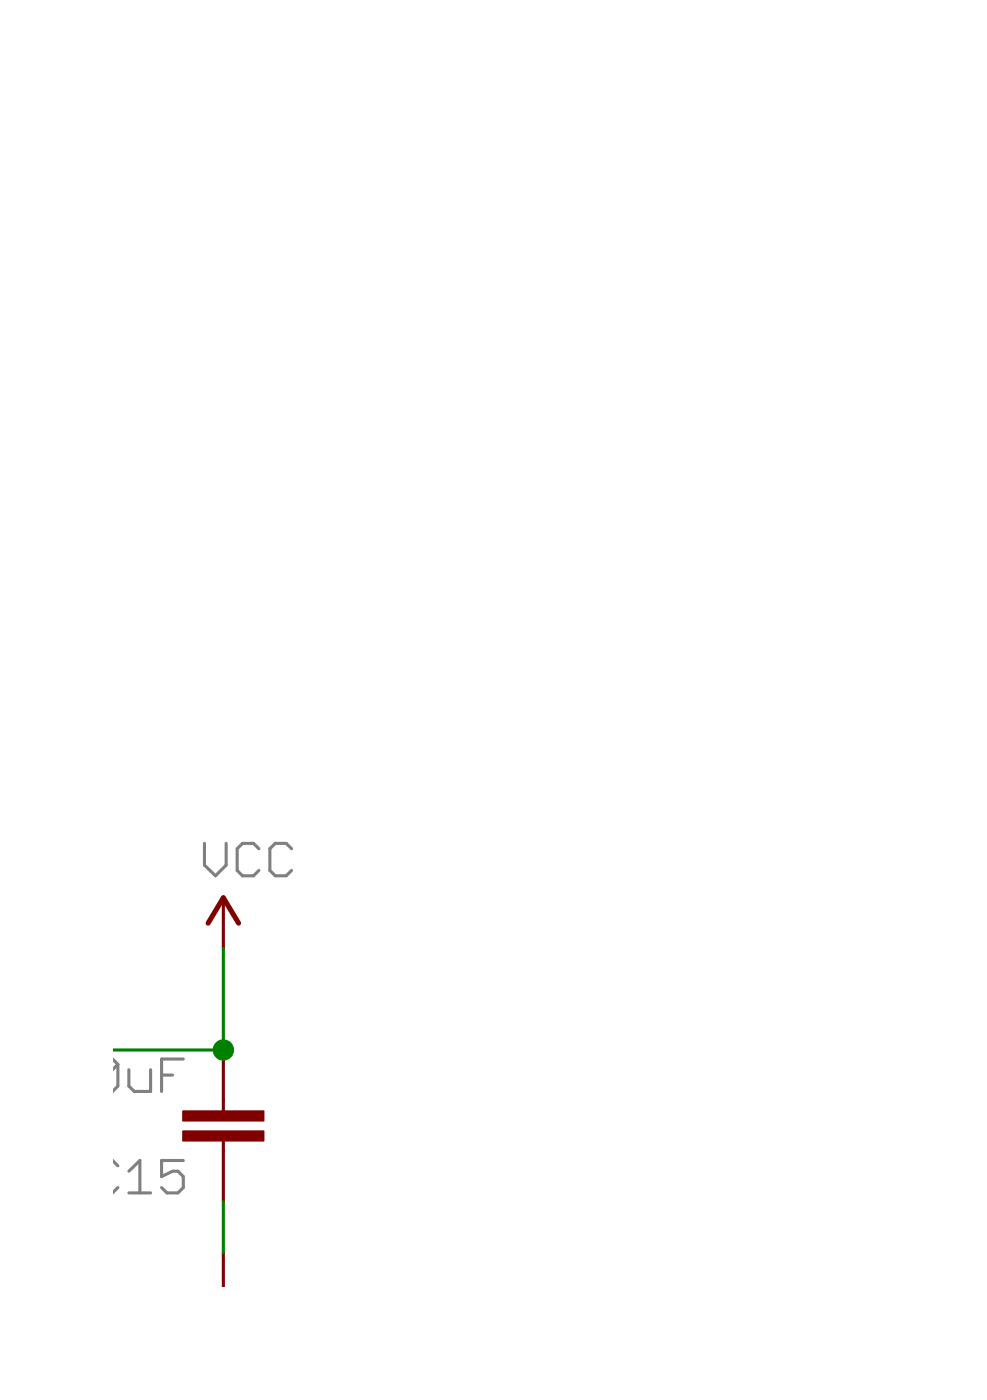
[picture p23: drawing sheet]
<svg xmlns="http://www.w3.org/2000/svg" width="74mm" height="105mm" viewBox="0 0 74 105" stroke-linecap="round" stroke-linejoin="round" font-family="sans-serif">
<g fill="none" stroke="#808080" stroke-width=".23">
<path d="M8.5 79.5l.3 .4M8.8 79.9v1.7l-.3 .3M8.8 79.9l-.3 .4M13.8 79.5h-1.7v2.5M15.3 63.3v1.7l.9 .8 .8-.8v-1.7M19.4 63.7l-.4-.4h-.8l-.4 .4v1.7l.4 .4h.8l.4-.4M21.9 63.7l-.4-.4h-.8l-.4 .4v1.7l.4 .4h.8l.4-.4M8.5 87.2l.3 .3M8.8 89.2l-.3 .4M9.7 80.3v1.3l.4 .4h1.2v-1.7M9.7 87.9l.8-.8v2.5M9.7 89.6h1.6"/>
<path d="M12.1 80.7h.9M13.8 87.1h-1.7v1.2l.9-.4h.4l.4 .4v.9l-.4 .4h-.9l-.4-.4"/>
</g>
<path d="M15.6 69.3l1.2-1.9 1.1 1.9" fill="none" stroke="#800000" stroke-width=".38"/>
<path d="M16.8 67.4v3.8M16.8 78.8v4.6M16.8 85.7v4.6M16.8 94.1v2.6" fill="none" stroke="#800000" stroke-width=".23"/>
<g fill="#800000" stroke="#800000" stroke-width=".08">
<path d="M13.7 83.4h6.1v.8h-6.1z"/>
<path d="M13.7 84.9h6.1v.8h-6.1z"/>
</g>
<path d="M16.8 71.2v7.6h-8.3M16.8 90.3v3.8" fill="none" stroke="#008000" stroke-width=".23"/>
<circle cx="16.8" cy="78.8" r=".76" fill="#008000" stroke="#008000" stroke-width=".08"/>
</svg>
